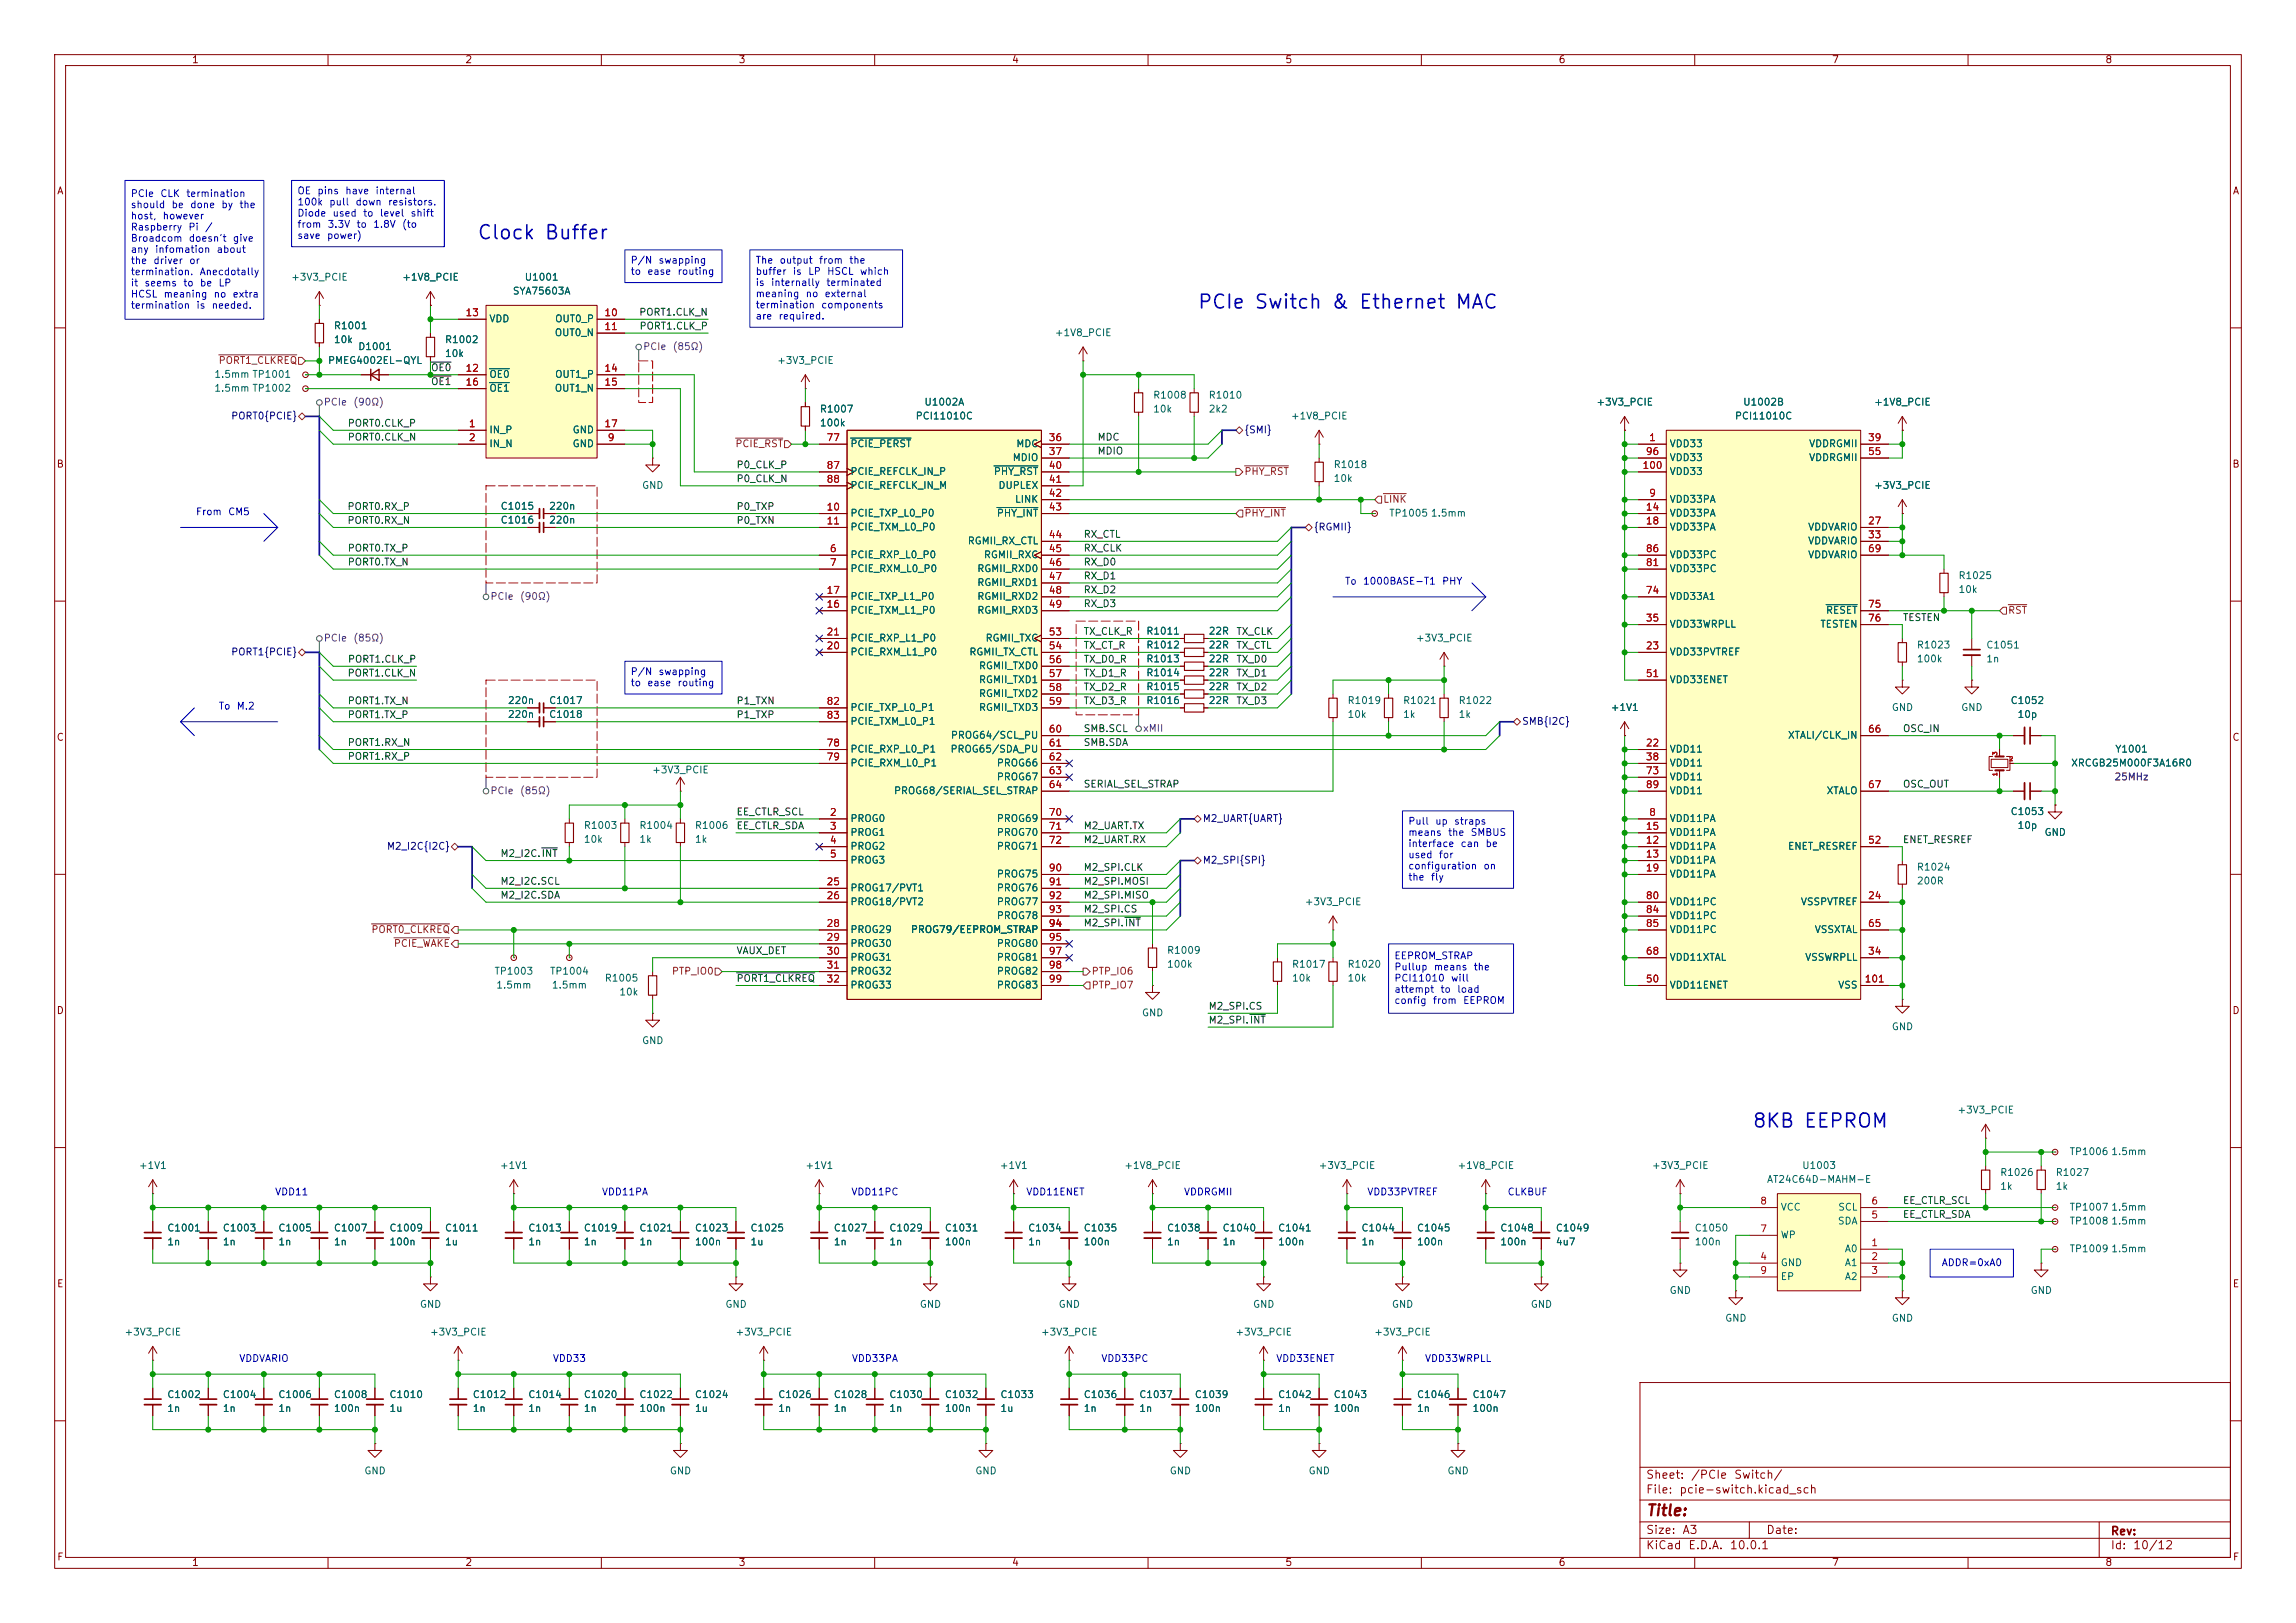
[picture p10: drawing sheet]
<svg xmlns="http://www.w3.org/2000/svg" width="420mm" height="297mm" viewBox="0 0 420 297" stroke-linecap="round" stroke-linejoin="round" font-family="sans-serif">
<defs><g id="words">
<g font-size="2.5" fill="#0000c2">
<text x="87.2" y="44.4">Clock Buffer</text>
<text x="218.9" y="57.1">PCIe Switch &amp; Ethernet MAC</text>
<text x="320.4" y="207">8KB EEPROM</text>
</g>
<text font-size="2" fill="#840000" x="301" y="277.9">Title:</text>
<g font-size="1.5" fill="#840000">
<text x="301" y="273.7">File:</text>
<text x="301" y="271">Sheet:</text>
<text x="307.1" y="273.7">pcie-switch.kicad_sch</text>
<text x="309.2" y="271">/PCIe</text>
<text x="317.1" y="271">Switch/</text>
<text x="301" y="281.1">Size:</text>
<text x="307.6" y="281.1">A3</text>
<text x="323" y="281.1">Date:</text>
<text x="386" y="281.3">Rev:</text>
<text x="301" y="283.9">KiCad</text>
<text x="308.7" y="283.9">E.D.A.</text>
<text x="316.3" y="283.9">10.0.1</text>
<text x="386" y="283.9">Id:</text>
<text x="390.1" y="283.9">10/12</text>
</g>
<g font-size="1.3" fill="#840000">
<text x="35" y="11.9">1</text>
<text x="85" y="11.9">2</text>
<text x="135" y="11.9">3</text>
<text x="185" y="11.9">4</text>
<text x="235" y="11.9">5</text>
<text x="285" y="11.9">6</text>
<text x="335" y="11.9">7</text>
<text x="385" y="11.9">8</text>
<text x="10.3" y="35.9">A</text>
<text x="408.3" y="35.9">A</text>
<text x="10.3" y="85.9">B</text>
<text x="408.2" y="85.9">B</text>
<text x="10.3" y="135.9">C</text>
<text x="408.2" y="135.9">C</text>
<text x="10.3" y="185.9">D</text>
<text x="408.2" y="185.9">D</text>
<text x="10.3" y="235.9">E</text>
<text x="408.3" y="235.9">E</text>
<text x="10.3" y="285.9">F</text>
<text x="35" y="286.9">1</text>
<text x="85" y="286.9">2</text>
<text x="135" y="286.9">3</text>
<text x="185" y="286.9">4</text>
<text x="235" y="286.9">5</text>
<text x="285" y="286.9">6</text>
<text x="335" y="286.9">7</text>
<text x="385" y="286.9">8</text>
<text x="408.3" y="285.9">F</text>
</g>
<g font-size="1.3" fill="#0000c2">
<text x="54.3" y="35.9">OE</text>
<text x="57.9" y="35.9">pins</text>
<text x="63" y="35.9">have</text>
<text x="68.6" y="35.9">internal</text>
<text x="23.8" y="36.4">PCIe</text>
<text x="23.8" y="38.4">should</text>
<text x="23.8" y="40.4">host,</text>
<text x="29.2" y="36.4">CLK</text>
<text x="29.6" y="40.4">however</text>
<text x="31.3" y="38.4">be</text>
<text x="34" y="36.4">termination</text>
<text x="34.7" y="38.4">done</text>
<text x="40.4" y="38.4">by</text>
<text x="43.7" y="38.4">the</text>
<text x="54.3" y="37.9">100k</text>
<text x="54.3" y="39.9">Diode</text>
<text x="54.3" y="42">from</text>
<text x="59.8" y="42">3.3V</text>
<text x="60.1" y="37.9">pull</text>
<text x="60.7" y="39.9">used</text>
<text x="64.9" y="37.9">down</text>
<text x="65.1" y="42">to</text>
<text x="66.3" y="39.9">to</text>
<text x="68.1" y="42">1.8V</text>
<text x="69.4" y="39.9">level</text>
<text x="70.9" y="37.9">resistors.</text>
<text x="73.4" y="42">(to</text>
<text x="75" y="39.9">shift</text>
<text x="23.8" y="42.5">Raspberry</text>
<text x="23.8" y="44.5">Broadcom</text>
<text x="23.8" y="46.6">any</text>
<text x="28.2" y="46.6">infomation</text>
<text x="34.4" y="42.5">Pi</text>
<text x="34.4" y="44.5">doesn't</text>
<text x="37.4" y="42.5">/</text>
<text x="39.5" y="46.6">about</text>
<text x="42.5" y="44.5">give</text>
<text x="54.3" y="44">save</text>
<text x="59.7" y="44">power)</text>
<text x="23.8" y="48.6">the</text>
<text x="23.8" y="50.7">termination.</text>
<text x="23.8" y="52.7">it</text>
<text x="26.3" y="52.7">seems</text>
<text x="27.9" y="48.6">driver</text>
<text x="33.4" y="52.7">to</text>
<text x="34.5" y="48.6">or</text>
<text x="36.4" y="50.7">Anecdotally</text>
<text x="36.5" y="52.7">be</text>
<text x="39.9" y="52.7">LP</text>
<text x="115.3" y="48.6">P/N</text>
<text x="115.3" y="50.6">to</text>
<text x="118.3" y="50.6">ease</text>
<text x="120.4" y="48.6">swapping</text>
<text x="123.8" y="50.6">routing</text>
<text x="138.1" y="48.6">The</text>
<text x="138.1" y="50.6">buffer</text>
<text x="138.1" y="52.6">is</text>
<text x="140.9" y="52.6">internally</text>
<text x="142.5" y="48.6">output</text>
<text x="144.9" y="50.6">is</text>
<text x="147.7" y="50.6">LP</text>
<text x="149.7" y="48.6">from</text>
<text x="151" y="52.6">terminated</text>
<text x="151.2" y="50.6">HSCL</text>
<text x="155.2" y="48.6">the</text>
<text x="157.2" y="50.6">which</text>
<text x="23.8" y="54.8">HCSL</text>
<text x="23.8" y="56.8">termination</text>
<text x="29.8" y="54.8">meaning</text>
<text x="35.8" y="56.8">is</text>
<text x="38.6" y="56.8">needed.</text>
<text x="39" y="54.8">no</text>
<text x="42.4" y="54.8">extra</text>
<text x="138.1" y="54.7">meaning</text>
<text x="138.1" y="56.7">termination</text>
<text x="138.1" y="58.8">are</text>
<text x="142.3" y="58.8">required.</text>
<text x="147.3" y="54.7">no</text>
<text x="150.1" y="56.7">components</text>
<text x="150.7" y="54.7">external</text>
<text x="35.7" y="94.6">From</text>
<text x="41.6" y="94.6">CM5</text>
<text x="245.9" y="107.3">To</text>
<text x="249.2" y="107.3">1000BASE-T1</text>
<text x="263.7" y="107.3">PHY</text>
<text x="115.3" y="123.8">P/N</text>
<text x="115.3" y="125.9">to</text>
<text x="118.3" y="125.9">ease</text>
<text x="120.4" y="123.8">swapping</text>
<text x="123.8" y="125.9">routing</text>
<text x="39.9" y="130.2">To</text>
<text x="43.2" y="130.2">M.2</text>
<text x="257.5" y="151.2">Pull</text>
<text x="257.5" y="153.3">means</text>
<text x="257.5" y="155.3">interface</text>
<text x="262.4" y="151.2">up</text>
<text x="264.8" y="153.3">the</text>
<text x="265.9" y="151.2">straps</text>
<text x="267.1" y="155.3">can</text>
<text x="268.9" y="153.3">SMBUS</text>
<text x="271.6" y="155.3">be</text>
<text x="257.5" y="157.4">used</text>
<text x="257.5" y="159.4">configuration</text>
<text x="257.5" y="161.4">the</text>
<text x="261.6" y="161.4">fly</text>
<text x="263.1" y="157.4">for</text>
<text x="271.2" y="159.4">on</text>
<text x="255" y="175.8">EEPROM_STRAP</text>
<text x="255" y="177.9">Pullup</text>
<text x="255" y="179.9">PCI11010</text>
<text x="262.2" y="177.9">means</text>
<text x="265.3" y="179.9">will</text>
<text x="269.4" y="177.9">the</text>
<text x="255" y="182">attempt</text>
<text x="255" y="184">config</text>
<text x="262" y="184">from</text>
<text x="263.4" y="182">to</text>
<text x="266.4" y="182">load</text>
<text x="267.5" y="184">EEPROM</text>
<text x="50.2" y="219.1">VDD11</text>
<text x="110" y="219.1">VDD11PA</text>
<text x="155.6" y="219.1">VDD11PC</text>
<text x="187.6" y="219.1">VDD11ENET</text>
<text x="216.5" y="219.1">VDDRGMII</text>
<text x="250" y="219.1">VDD33PVTREF</text>
<text x="275.7" y="219.1">CLKBUF</text>
<text x="355.1" y="232">ADDR=0xA0</text>
<text x="43.7" y="249.5">VDDVARIO</text>
<text x="101" y="249.5">VDD33</text>
<text x="155.7" y="249.5">VDD33PA</text>
<text x="201.3" y="249.5">VDD33PC</text>
<text x="233.3" y="249.5">VDD33ENET</text>
<text x="260.6" y="249.5">VDD33WRPLL</text>
</g>
<g font-size="1.3" fill="#006464">
<text x="53.1" y="51.7">+3V3_PCIE</text>
<text x="73.5" y="51.7">+1V8_PCIE</text>
<text x="95.9" y="51.7">U1001</text>
<text x="89.4" y="59.3">VDD</text>
<text x="93.7" y="54.2">SYA75603A</text>
<text x="101.4" y="59.3">OUT0_P</text>
<text x="61" y="63.1">10k</text>
<text x="61" y="60.6">R1001</text>
<text x="65.4" y="64.4">D1001</text>
<text x="81.3" y="65.6">10k</text>
<text x="81.3" y="63.1">R1002</text>
<text x="101.4" y="61.8">OUT0_N</text>
<text x="192.8" y="61.8">+1V8_PCIE</text>
<text x="39.1" y="69.4">1.5mm TP1001</text>
<text x="39.1" y="72">1.5mm TP1002</text>
<text x="59.9" y="66.9">PMEG4002EL-QYL</text>
<text x="89.4" y="69.4">OE0</text>
<text x="89.4" y="72">OE1</text>
<text x="101.4" y="72">OUT1_N</text>
<text x="101.4" y="69.4">OUT1_P</text>
<text x="142" y="66.9">+3V3_PCIE</text>
<text x="149.9" y="75.8">R1007</text>
<text x="167.4" y="77.1">PCI11010C</text>
<text x="169" y="74.5">U1002A</text>
<text x="210.8" y="75.8">10k</text>
<text x="210.8" y="73.3">R1008</text>
<text x="221" y="75.8">2k2</text>
<text x="221" y="73.3">R1010</text>
<text x="236" y="77.1">+1V8_PCIE</text>
<text x="291.9" y="74.5">+3V3_PCIE</text>
<text x="317.2" y="77.1">PCI11010C</text>
<text x="318.8" y="74.5">U1002B</text>
<text x="342.7" y="74.5">+1V8_PCIE</text>
<text x="89.4" y="79.6">IN_P</text>
<text x="89.4" y="82.1">IN_N</text>
<text x="104.6" y="82.1">GND</text>
<text x="104.6" y="79.6">GND</text>
<text x="149.9" y="78.3">100k</text>
<text x="155.4" y="82.1">PCIE_PERST</text>
<text x="185.8" y="82.1">MDC</text>
<text x="305.3" y="82.1">VDD33</text>
<text x="330.8" y="82.1">VDDRGMII</text>
<text x="117.3" y="89.8">GND</text>
<text x="155.4" y="87.2">PCIE_REFCLK_IN_P</text>
<text x="155.4" y="89.8">PCIE_REFCLK_IN_M</text>
<text x="181.7" y="87.2">PHY_RST</text>
<text x="182.5" y="89.8">DUPLEX</text>
<text x="185.1" y="84.7">MDIO</text>
<text x="243.8" y="88.5">10k</text>
<text x="243.8" y="86">R1018</text>
<text x="305.3" y="84.7">VDD33</text>
<text x="305.3" y="87.2">VDD33</text>
<text x="330.8" y="84.7">VDDRGMII</text>
<text x="342.7" y="89.8">+3V3_PCIE</text>
<text x="91.5" y="93.6">C1015</text>
<text x="100.3" y="93.6">220n</text>
<text x="155.4" y="94.8">PCIE_TXP_L0_P0</text>
<text x="182.2" y="94.8">PHY_INT</text>
<text x="185.6" y="92.3">LINK</text>
<text x="254" y="94.8">TP1005</text>
<text x="261.6" y="94.8">1.5mm</text>
<text x="305.3" y="92.3">VDD33PA</text>
<text x="305.3" y="94.8">VDD33PA</text>
<text x="91.5" y="96.1">C1016</text>
<text x="100.3" y="96.1">220n</text>
<text x="155.4" y="97.4">PCIE_TXM_L0_P0</text>
<text x="176.9" y="99.9">RGMII_RX_CTL</text>
<text x="305.3" y="97.4">VDD33PA</text>
<text x="330.6" y="97.4">VDDVARIO</text>
<text x="330.6" y="99.9">VDDVARIO</text>
<text x="155.4" y="102.5">PCIE_RXP_L0_P0</text>
<text x="155.4" y="105">PCIE_RXM_L0_P0</text>
<text x="178.7" y="105">RGMII_RXD0</text>
<text x="178.7" y="107.5">RGMII_RXD1</text>
<text x="179.9" y="102.5">RGMII_RXC</text>
<text x="305.3" y="105">VDD33PC</text>
<text x="305.3" y="102.5">VDD33PC</text>
<text x="330.6" y="102.5">VDDVARIO</text>
<text x="358.1" y="106.3">R1025</text>
<text x="155.4" y="112.6">PCIE_TXM_L1_P0</text>
<text x="155.4" y="110.1">PCIE_TXP_L1_P0</text>
<text x="178.7" y="110.1">RGMII_RXD2</text>
<text x="178.7" y="112.6">RGMII_RXD3</text>
<text x="305.3" y="110.1">VDD33A1</text>
<text x="333.9" y="112.6">RESET</text>
<text x="358.1" y="108.8">10k</text>
<text x="155.4" y="117.7">PCIE_RXP_L1_P0</text>
<text x="180.2" y="117.7">RGMII_TXC</text>
<text x="209.6" y="119">R1012</text>
<text x="209.6" y="116.4">R1011</text>
<text x="221" y="119">22R</text>
<text x="221" y="116.4">22R</text>
<text x="258.9" y="117.7">+3V3_PCIE</text>
<text x="305.3" y="115.2">VDD33WRPLL</text>
<text x="332.9" y="115.2">TESTEN</text>
<text x="350.5" y="119">R1023</text>
<text x="363.2" y="119">C1051</text>
<text x="155.4" y="120.2">PCIE_RXM_L1_P0</text>
<text x="177.2" y="120.2">RGMII_TX_CTL</text>
<text x="179" y="122.8">RGMII_TXD0</text>
<text x="179" y="125.3">RGMII_TXD1</text>
<text x="209.6" y="121.5">R1013</text>
<text x="209.6" y="124.1">R1014</text>
<text x="221" y="121.5">22R</text>
<text x="221" y="124.1">22R</text>
<text x="305.3" y="120.2">VDD33PVTREF</text>
<text x="305.3" y="125.3">VDD33ENET</text>
<text x="350.5" y="121.5">100k</text>
<text x="363.2" y="121.5">1n</text>
<text x="92.8" y="131.7">220n</text>
<text x="92.8" y="129.1">220n</text>
<text x="100.3" y="131.7">C1018</text>
<text x="100.3" y="129.1">C1017</text>
<text x="155.4" y="130.4">PCIE_TXP_L0_P1</text>
<text x="179" y="127.9">RGMII_TXD2</text>
<text x="179" y="130.4">RGMII_TXD3</text>
<text x="209.6" y="126.6">R1015</text>
<text x="209.6" y="129.1">R1016</text>
<text x="221" y="126.6">22R</text>
<text x="221" y="129.1">22R</text>
<text x="246.4" y="131.7">10k</text>
<text x="246.4" y="129.1">R1019</text>
<text x="256.5" y="129.1">R1021</text>
<text x="256.5" y="131.7">1k</text>
<text x="266.7" y="129.1">R1022</text>
<text x="266.7" y="131.7">1k</text>
<text x="294.5" y="130.4">+1V1</text>
<text x="345.9" y="130.4">GND</text>
<text x="358.6" y="130.4">GND</text>
<text x="367.7" y="129.1">C1052</text>
<text x="368.9" y="131.7">10p</text>
<text x="155.4" y="132.9">PCIE_TXM_L0_P1</text>
<text x="173.8" y="135.5">PROG64/SCL_PU</text>
<text x="326.9" y="135.5">XTALI/CLK_IN</text>
<text x="119.2" y="141.8">+3V3_PCIE</text>
<text x="155.4" y="138">PCIE_RXP_L0_P1</text>
<text x="155.4" y="140.6">PCIE_RXM_L0_P1</text>
<text x="173.8" y="138">PROG65/SDA_PU</text>
<text x="182.2" y="140.6">PROG66</text>
<text x="182.2" y="143.1">PROG67</text>
<text x="305.3" y="138">VDD11</text>
<text x="305.3" y="140.6">VDD11</text>
<text x="305.3" y="143.1">VDD11</text>
<text x="378.8" y="140.6">XRCGB25M000F3A16R0</text>
<text x="386.8" y="138">Y1001</text>
<text x="163.4" y="145.6">PROG68/SERIAL_SEL_STRAP</text>
<text x="305.3" y="145.6">VDD11</text>
<text x="334" y="145.6">XTALO</text>
<text x="367.7" y="149.5">C1053</text>
<text x="106.7" y="154.5">10k</text>
<text x="106.7" y="152">R1003</text>
<text x="116.8" y="152">R1004</text>
<text x="116.8" y="154.5">1k</text>
<text x="127" y="152">R1006</text>
<text x="127" y="154.5">1k</text>
<text x="155.4" y="150.7">PROG0</text>
<text x="155.4" y="153.3">PROG1</text>
<text x="155.4" y="155.8">PROG2</text>
<text x="182.2" y="150.7">PROG69</text>
<text x="182.2" y="153.3">PROG70</text>
<text x="182.2" y="155.8">PROG71</text>
<text x="305.3" y="150.7">VDD11PA</text>
<text x="305.3" y="155.8">VDD11PA</text>
<text x="305.3" y="153.3">VDD11PA</text>
<text x="326.9" y="155.8">ENET_RESREF</text>
<text x="368.9" y="152">10p</text>
<text x="373.9" y="153.3">GND</text>
<text x="155.4" y="158.3">PROG3</text>
<text x="182.2" y="160.9">PROG75</text>
<text x="305.3" y="158.3">VDD11PA</text>
<text x="305.3" y="160.9">VDD11PA</text>
<text x="350.5" y="159.6">R1024</text>
<text x="155.4" y="163.4">PROG17/PVT1</text>
<text x="155.4" y="166">PROG18/PVT2</text>
<text x="182.2" y="163.4">PROG76</text>
<text x="182.2" y="166">PROG77</text>
<text x="238.6" y="166">+3V3_PCIE</text>
<text x="305.3" y="166">VDD11PC</text>
<text x="329.3" y="166">VSSPVTREF</text>
<text x="350.5" y="162.2">200R</text>
<text x="155.4" y="171">PROG29</text>
<text x="155.4" y="173.6">PROG30</text>
<text x="166.5" y="171">PROG79/EEPROM_STRAP</text>
<text x="182.2" y="168.5">PROG78</text>
<text x="182.2" y="173.6">PROG80</text>
<text x="305.3" y="168.5">VDD11PC</text>
<text x="305.3" y="171">VDD11PC</text>
<text x="331.8" y="171">VSSXTAL</text>
<text x="90.3" y="178.7">TP1003</text>
<text x="100.5" y="178.7">TP1004</text>
<text x="110.5" y="179.9">R1005</text>
<text x="155.4" y="176.1">PROG31</text>
<text x="155.4" y="178.7">PROG32</text>
<text x="182.2" y="176.1">PROG81</text>
<text x="182.2" y="178.7">PROG82</text>
<text x="213.4" y="174.9">R1009</text>
<text x="213.4" y="177.4">100k</text>
<text x="236.2" y="179.9">10k</text>
<text x="236.2" y="177.4">R1017</text>
<text x="246.4" y="179.9">10k</text>
<text x="246.4" y="177.4">R1020</text>
<text x="305.3" y="176.1">VDD11XTAL</text>
<text x="330.1" y="176.1">VSSWRPLL</text>
<text x="90.7" y="181.2">1.5mm</text>
<text x="100.8" y="181.2">1.5mm</text>
<text x="113.2" y="182.5">10k</text>
<text x="155.4" y="181.2">PROG33</text>
<text x="182.2" y="181.2">PROG83</text>
<text x="305.3" y="181.2">VDD11ENET</text>
<text x="336.1" y="181.2">VSS</text>
<text x="117.3" y="191.4">GND</text>
<text x="208.8" y="186.3">GND</text>
<text x="345.9" y="188.8">GND</text>
<text x="357.9" y="204.1">+3V3_PCIE</text>
<text x="25.3" y="214.2">+1V1</text>
<text x="91.3" y="214.2">+1V1</text>
<text x="147.2" y="214.2">+1V1</text>
<text x="182.8" y="214.2">+1V1</text>
<text x="205.5" y="214.2">+1V8_PCIE</text>
<text x="241.1" y="214.2">+3V3_PCIE</text>
<text x="266.5" y="214.2">+1V8_PCIE</text>
<text x="302.1" y="214.2">+3V3_PCIE</text>
<text x="329.6" y="214.2">U1003</text>
<text x="365.8" y="215.5">R1026</text>
<text x="375.9" y="215.5">R1027</text>
<text x="378.5" y="211.7">TP1006</text>
<text x="386.1" y="211.7">1.5mm</text>
<text x="323.1" y="216.8">AT24C64D-MAHM-E</text>
<text x="325.6" y="221.8">VCC</text>
<text x="336.1" y="221.8">SCL</text>
<text x="365.8" y="218">1k</text>
<text x="375.9" y="218">1k</text>
<text x="378.5" y="221.8">TP1007</text>
<text x="386.1" y="221.8">1.5mm</text>
<text x="30.5" y="225.7">C1001</text>
<text x="40.6" y="225.7">C1003</text>
<text x="50.8" y="225.7">C1005</text>
<text x="61" y="225.7">C1007</text>
<text x="71.1" y="225.7">C1009</text>
<text x="81.3" y="225.7">C1011</text>
<text x="96.5" y="225.7">C1013</text>
<text x="106.7" y="225.7">C1019</text>
<text x="116.8" y="225.7">C1021</text>
<text x="127" y="225.7">C1023</text>
<text x="137.2" y="225.7">C1025</text>
<text x="152.4" y="225.7">C1027</text>
<text x="162.6" y="225.7">C1029</text>
<text x="172.7" y="225.7">C1031</text>
<text x="188" y="225.7">C1034</text>
<text x="198.1" y="225.7">C1035</text>
<text x="213.4" y="225.7">C1038</text>
<text x="223.5" y="225.7">C1040</text>
<text x="233.7" y="225.7">C1041</text>
<text x="248.9" y="225.7">C1044</text>
<text x="259.1" y="225.7">C1045</text>
<text x="274.3" y="225.7">C1048</text>
<text x="284.5" y="225.7">C1049</text>
<text x="309.9" y="225.7">C1050</text>
<text x="325.6" y="226.9">WP</text>
<text x="336.1" y="224.4">SDA</text>
<text x="378.5" y="224.4">TP1008</text>
<text x="386.1" y="224.4">1.5mm</text>
<text x="30.5" y="228.2">1n</text>
<text x="40.6" y="228.2">1n</text>
<text x="50.8" y="228.2">1n</text>
<text x="61" y="228.2">1n</text>
<text x="71.1" y="228.2">100n</text>
<text x="81.3" y="228.2">1u</text>
<text x="96.5" y="228.2">1n</text>
<text x="106.7" y="228.2">1n</text>
<text x="116.8" y="228.2">1n</text>
<text x="127" y="228.2">100n</text>
<text x="137.2" y="228.2">1u</text>
<text x="152.4" y="228.2">1n</text>
<text x="162.6" y="228.2">1n</text>
<text x="172.7" y="228.2">100n</text>
<text x="188" y="228.2">1n</text>
<text x="198.1" y="228.2">100n</text>
<text x="213.4" y="228.2">1n</text>
<text x="223.5" y="228.2">1n</text>
<text x="233.7" y="228.2">100n</text>
<text x="248.9" y="228.2">1n</text>
<text x="259.1" y="228.2">100n</text>
<text x="274.3" y="228.2">100n</text>
<text x="284.5" y="228.2">4u7</text>
<text x="309.9" y="228.2">100n</text>
<text x="325.6" y="232">GND</text>
<text x="337.4" y="229.5">A0</text>
<text x="337.4" y="232">A1</text>
<text x="378.5" y="229.5">TP1009</text>
<text x="386.1" y="229.5">1.5mm</text>
<text x="76.7" y="239.6">GND</text>
<text x="132.6" y="239.6">GND</text>
<text x="168.1" y="239.6">GND</text>
<text x="193.5" y="239.6">GND</text>
<text x="229.1" y="239.6">GND</text>
<text x="254.5" y="239.6">GND</text>
<text x="279.9" y="239.6">GND</text>
<text x="305.3" y="237.1">GND</text>
<text x="325.6" y="234.5">EP</text>
<text x="337.4" y="234.5">A2</text>
<text x="371.3" y="237.1">GND</text>
<text x="22.7" y="244.7">+3V3_PCIE</text>
<text x="78.5" y="244.7">+3V3_PCIE</text>
<text x="134.4" y="244.7">+3V3_PCIE</text>
<text x="190.3" y="244.7">+3V3_PCIE</text>
<text x="225.9" y="244.7">+3V3_PCIE</text>
<text x="251.3" y="244.7">+3V3_PCIE</text>
<text x="315.5" y="242.2">GND</text>
<text x="345.9" y="242.2">GND</text>
<text x="30.5" y="256.1">C1002</text>
<text x="40.6" y="256.1">C1004</text>
<text x="50.8" y="256.1">C1006</text>
<text x="61" y="256.1">C1008</text>
<text x="71.1" y="256.1">C1010</text>
<text x="86.4" y="256.1">C1012</text>
<text x="96.5" y="256.1">C1014</text>
<text x="106.7" y="256.1">C1020</text>
<text x="116.8" y="256.1">C1022</text>
<text x="127" y="256.1">C1024</text>
<text x="142.2" y="256.1">C1026</text>
<text x="152.4" y="256.1">C1028</text>
<text x="162.6" y="256.1">C1030</text>
<text x="172.7" y="256.1">C1032</text>
<text x="182.9" y="256.1">C1033</text>
<text x="198.1" y="256.1">C1036</text>
<text x="208.3" y="256.1">C1037</text>
<text x="218.4" y="256.1">C1039</text>
<text x="233.7" y="256.1">C1042</text>
<text x="243.8" y="256.1">C1043</text>
<text x="259.1" y="256.1">C1046</text>
<text x="269.2" y="256.1">C1047</text>
<text x="30.5" y="258.7">1n</text>
<text x="40.6" y="258.7">1n</text>
<text x="50.8" y="258.7">1n</text>
<text x="61" y="258.7">100n</text>
<text x="71.1" y="258.7">1u</text>
<text x="86.4" y="258.7">1n</text>
<text x="96.5" y="258.7">1n</text>
<text x="106.7" y="258.7">1n</text>
<text x="116.8" y="258.7">100n</text>
<text x="127" y="258.7">1u</text>
<text x="142.2" y="258.7">1n</text>
<text x="152.4" y="258.7">1n</text>
<text x="162.6" y="258.7">1n</text>
<text x="172.7" y="258.7">100n</text>
<text x="182.9" y="258.7">1u</text>
<text x="198.1" y="258.7">1n</text>
<text x="208.3" y="258.7">1n</text>
<text x="218.4" y="258.7">100n</text>
<text x="233.7" y="258.7">1n</text>
<text x="243.8" y="258.7">100n</text>
<text x="259.1" y="258.7">1n</text>
<text x="269.2" y="258.7">100n</text>
<text x="66.5" y="270.1">GND</text>
<text x="122.4" y="270.1">GND</text>
<text x="178.3" y="270.1">GND</text>
<text x="213.9" y="270.1">GND</text>
<text x="239.3" y="270.1">GND</text>
<text x="264.7" y="270.1">GND</text>
</g>
<g font-size="1.3" fill="#a90000">
<text x="85" y="58.2">13</text>
<text x="110.4" y="58.2">10</text>
<text x="110.4" y="60.7">11</text>
<text x="85" y="68.3">12</text>
<text x="85" y="70.9">16</text>
<text x="110.4" y="68.3">14</text>
<text x="110.4" y="70.9">15</text>
<text x="85.7" y="78.5">1</text>
<text x="85.7" y="81">2</text>
<text x="110.4" y="78.5">17</text>
<text x="111.1" y="81">9</text>
<text x="151.1" y="81">77</text>
<text x="191.7" y="81">36</text>
<text x="191.7" y="83.6">37</text>
<text x="300.9" y="83.6">96</text>
<text x="301.6" y="81">1</text>
<text x="341.6" y="81">39</text>
<text x="341.6" y="83.6">55</text>
<text x="151.1" y="86.1">87</text>
<text x="151.1" y="88.6">88</text>
<text x="191.7" y="86.1">40</text>
<text x="191.7" y="88.6">41</text>
<text x="300.3" y="86.1">100</text>
<text x="151.1" y="93.7">10</text>
<text x="191.7" y="91.2">42</text>
<text x="191.7" y="93.7">43</text>
<text x="300.9" y="93.7">14</text>
<text x="301.6" y="91.2">9</text>
<text x="151.1" y="96.3">11</text>
<text x="151.7" y="101.3">6</text>
<text x="191.7" y="98.8">44</text>
<text x="191.7" y="101.3">45</text>
<text x="300.9" y="96.3">18</text>
<text x="300.9" y="101.3">86</text>
<text x="341.6" y="96.3">27</text>
<text x="341.6" y="98.8">33</text>
<text x="341.6" y="101.3">69</text>
<text x="151.7" y="103.9">7</text>
<text x="191.7" y="103.9">46</text>
<text x="191.7" y="106.4">47</text>
<text x="300.9" y="103.9">81</text>
<text x="151.1" y="111.5">16</text>
<text x="151.1" y="109">17</text>
<text x="191.7" y="109">48</text>
<text x="191.7" y="111.5">49</text>
<text x="300.9" y="109">74</text>
<text x="341.6" y="111.5">75</text>
<text x="151.1" y="119.1">20</text>
<text x="151.1" y="116.6">21</text>
<text x="191.7" y="116.6">53</text>
<text x="191.7" y="119.1">54</text>
<text x="300.9" y="119.1">23</text>
<text x="300.9" y="114">35</text>
<text x="341.6" y="114">76</text>
<text x="191.7" y="121.7">56</text>
<text x="191.7" y="124.2">57</text>
<text x="300.9" y="124.2">51</text>
<text x="151.1" y="129.3">82</text>
<text x="151.1" y="131.8">83</text>
<text x="191.7" y="126.7">58</text>
<text x="191.7" y="129.3">59</text>
<text x="151.1" y="136.9">78</text>
<text x="191.7" y="134.4">60</text>
<text x="191.7" y="136.9">61</text>
<text x="300.9" y="136.9">22</text>
<text x="341.6" y="134.4">66</text>
<text x="151.1" y="139.4">79</text>
<text x="191.7" y="139.4">62</text>
<text x="191.7" y="142">63</text>
<text x="300.9" y="139.4">38</text>
<text x="300.9" y="142">73</text>
<text x="151.7" y="149.6">2</text>
<text x="191.7" y="144.5">64</text>
<text x="191.7" y="149.6">70</text>
<text x="300.9" y="144.5">89</text>
<text x="301.6" y="149.6">8</text>
<text x="341.6" y="144.5">67</text>
<text x="151.7" y="152.1">3</text>
<text x="151.7" y="154.7">4</text>
<text x="191.7" y="152.1">71</text>
<text x="191.7" y="154.7">72</text>
<text x="300.9" y="154.7">12</text>
<text x="300.9" y="152.1">15</text>
<text x="341.6" y="154.7">52</text>
<text x="151.7" y="157.2">5</text>
<text x="191.7" y="159.8">90</text>
<text x="300.9" y="157.2">13</text>
<text x="300.9" y="159.8">19</text>
<text x="151.1" y="162.3">25</text>
<text x="151.1" y="164.8">26</text>
<text x="191.7" y="162.3">91</text>
<text x="191.7" y="164.8">92</text>
<text x="191.7" y="167.4">93</text>
<text x="300.9" y="164.8">80</text>
<text x="300.9" y="167.4">84</text>
<text x="341.6" y="164.8">24</text>
<text x="151.1" y="169.9">28</text>
<text x="151.1" y="172.5">29</text>
<text x="191.7" y="169.9">94</text>
<text x="191.7" y="172.5">95</text>
<text x="300.9" y="169.9">85</text>
<text x="341.6" y="169.9">65</text>
<text x="151.1" y="175">30</text>
<text x="151.1" y="177.5">31</text>
<text x="191.7" y="175">97</text>
<text x="191.7" y="177.5">98</text>
<text x="300.9" y="175">68</text>
<text x="341.6" y="175">34</text>
<text x="151.1" y="180.1">32</text>
<text x="191.7" y="180.1">99</text>
<text x="300.9" y="180.1">50</text>
<text x="341" y="180.1">101</text>
<text x="321.9" y="220.7">8</text>
<text x="342.2" y="220.7">6</text>
<text x="321.9" y="225.8">7</text>
<text x="342.2" y="223.3">5</text>
<text x="321.9" y="230.9">4</text>
<text x="321.9" y="233.4">9</text>
<text x="342.2" y="228.3">1</text>
<text x="342.2" y="230.9">2</text>
<text x="342.2" y="233.4">3</text>
</g>
<g font-size="1.3" fill="#0f0f0f">
<text x="116.8" y="58.1">PORT1.CLK_N</text>
<text x="116.9" y="60.6">PORT1.CLK_P</text>
<text x="78.7" y="68.2">OE0</text>
<text x="78.7" y="70.8">OE1</text>
<text x="63.5" y="80.9">PORT0.CLK_N</text>
<text x="63.5" y="78.4">PORT0.CLK_P</text>
<text x="200.7" y="80.9">MDC</text>
<text x="200.7" y="83.5">MDIO</text>
<text x="134.6" y="86">P0_CLK_P</text>
<text x="134.6" y="88.6">P0_CLK_N</text>
<text x="63.5" y="93.6">PORT0.RX_P</text>
<text x="134.6" y="93.6">P0_TXP</text>
<text x="63.5" y="96.2">PORT0.RX_N</text>
<text x="63.5" y="101.3">PORT0.TX_P</text>
<text x="134.6" y="96.2">P0_TXN</text>
<text x="198.1" y="101.3">RX_CLK</text>
<text x="198.1" y="98.7">RX_CTL</text>
<text x="63.5" y="103.8">PORT0.TX_N</text>
<text x="198.1" y="103.8">RX_D0</text>
<text x="198.1" y="106.3">RX_D1</text>
<text x="198.1" y="108.9">RX_D2</text>
<text x="198.1" y="111.4">RX_D3</text>
<text x="348" y="114">TESTEN</text>
<text x="198.1" y="116.5">TX_CLK_R</text>
<text x="198.1" y="119">TX_CT_R</text>
<text x="226.1" y="116.5">TX_CLK</text>
<text x="226.1" y="119">TX_CTL</text>
<text x="63.5" y="124.1">PORT1.CLK_N</text>
<text x="63.5" y="121.6">PORT1.CLK_P</text>
<text x="198.1" y="121.6">TX_D0_R</text>
<text x="198.1" y="124.1">TX_D1_R</text>
<text x="226.1" y="124.1">TX_D1</text>
<text x="226.1" y="121.6">TX_D0</text>
<text x="63.5" y="129.2">PORT1.TX_N</text>
<text x="63.5" y="131.7">PORT1.TX_P</text>
<text x="134.6" y="129.2">P1_TXN</text>
<text x="134.6" y="131.7">P1_TXP</text>
<text x="198.1" y="126.7">TX_D2_R</text>
<text x="198.1" y="129.2">TX_D3_R</text>
<text x="226.1" y="129.2">TX_D3</text>
<text x="226.1" y="126.7">TX_D2</text>
<text x="63.5" y="136.8">PORT1.RX_N</text>
<text x="198.1" y="134.3">SMB.SCL</text>
<text x="198.1" y="136.8">SMB.SDA</text>
<text x="348" y="134.3">OSC_IN</text>
<text x="63.5" y="139.4">PORT1.RX_P</text>
<text x="134.6" y="149.5">EE_CTLR_SCL</text>
<text x="198.1" y="144.4">SERIAL_SEL_STRAP</text>
<text x="348" y="144.4">OSC_OUT</text>
<text x="134.6" y="152.1">EE_CTLR_SDA</text>
<text x="198.1" y="154.6">M2_UART.RX</text>
<text x="198.1" y="152.1">M2_UART.TX</text>
<text x="348" y="154.6">ENET_RESREF</text>
<text x="91.4" y="157.1">M2_I2C.INT</text>
<text x="198.1" y="159.7">M2_SPI.CLK</text>
<text x="91.4" y="164.8">M2_I2C.SDA</text>
<text x="91.4" y="162.2">M2_I2C.SCL</text>
<text x="198.1" y="162.2">M2_SPI.MOSI</text>
<text x="198.1" y="164.8">M2_SPI.MISO</text>
<text x="198.1" y="167.3">M2_SPI.CS</text>
<text x="198.1" y="169.8">M2_SPI.INT</text>
<text x="134.6" y="174.9">VAUX_DET</text>
<text x="134.6" y="180">PORT1_CLKREQ</text>
<text x="221" y="185.1">M2_SPI.CS</text>
<text x="221" y="187.6">M2_SPI.INT</text>
<text x="348" y="220.6">EE_CTLR_SCL</text>
<text x="348" y="223.2">EE_CTLR_SDA</text>
</g>
<g font-size="1.3" fill="#840084">
<text x="117.5" y="64.4">PCIe</text>
<text x="122.9" y="64.4">(85Ω)</text>
<text x="59.1" y="74.5">PCIe</text>
<text x="64.5" y="74.5">(90Ω)</text>
<text x="89.6" y="110.1">PCIe</text>
<text x="95" y="110.1">(90Ω)</text>
<text x="59.1" y="117.7">PCIe</text>
<text x="64.5" y="117.7">(85Ω)</text>
<text x="209" y="134.2">xMII</text>
<text x="386.7" y="143.1">25MHz</text>
<text x="89.6" y="145.6">PCIe</text>
<text x="95" y="145.6">(85Ω)</text>
</g>
<g font-size="1.3" fill="#725600">
<text x="39.9" y="66.9">PORT1_CLKREQ</text>
<text x="134.4" y="82.1">PCIE_RST</text>
<text x="227.5" y="87.2">PHY_RST</text>
<text x="227.5" y="94.8">PHY_INT</text>
<text x="252.9" y="92.3">LINK</text>
<text x="367.2" y="112.6">RST</text>
<text x="67.8" y="171">PORT0_CLKREQ</text>
<text x="71.9" y="173.6">PCIE_WAKE</text>
<text x="122.8" y="178.7">PTP_IO0</text>
<text x="199.6" y="178.7">PTP_IO6</text>
<text x="199.6" y="181.2">PTP_IO7</text>
</g>
<g font-size="1.3" fill="#000084">
<text x="42.2" y="77.1">PORT0{PCIE}</text>
<text x="227.5" y="79.6">{SMI}</text>
<text x="240.2" y="97.4">{RGMII}</text>
<text x="42.2" y="120.2">PORT1{PCIE}</text>
<text x="278.3" y="132.9">SMB{I2C}</text>
<text x="70.7" y="155.8">M2_I2C{I2C}</text>
<text x="219.9" y="150.7">M2_UART{UART}</text>
<text x="219.9" y="158.3">M2_SPI{SPI}</text>
</g>
<g font-size=".8" fill="#a90000">
<text x="365.5" y="142.1" transform="rotate(-90 365.5 142.1)">1</text>
<text x="365.5" y="138.3" transform="rotate(-90 365.5 138.3)">3</text>
<text x="367.5" y="139.4">2</text>
</g>
</g></defs>
<g fill="none" stroke="#840000" stroke-width=".18">
<path d="M10 10h400v277h-400zM12 12h396v273h-396zM60 10v2M110 10v2M160 10v2M210 10v2M260 10v2M310 10v2M360 10v2M58.4 58.4v.8M78.7 55.9h.1M78.7 53.3l-.7 1.3"/>
<path d="M78.7 53.3l.8 1.3M78.7 53.3v2.6M10 60h2M58.4 62.7v.8M66 68.6h5.1M241.3 78.7l-.8 1.3M241.3 78.7l.8 1.3M241.3 78.7v2.6M408 60h2M96.5 96.5h2.2M99.4 96.5h2.2M241.3 81.3h.1"/>
<path d="M241.3 83.8v.8M241.3 88.1v.8M251.5 94h.1M10 110h2M264.2 119.4l-.8 1.3M264.2 119.4l.7 1.3M264.2 119.4v2.5M408 110h2M215.9 127h.8M220.2 127h.8M243.8 127v.8M243.8 131.3v.8"/>
<path d="M254 127v.8M254 131.3v.8M264.2 121.9h.1M264.2 127v.8M264.2 131.3v.8M10 160h2M375.9 147.3v1.3h-1.3l1.3 1.3 1.3-1.3h-1.3M375.9 147.3h.1M408 160h2M243.8 170.2h.1M243.8 167.6l-.7 1.3M243.8 167.6l.8 1.3"/>
<path d="M243.8 167.6v2.6M10 210h2M94 218.4h.1M94 215.9v2.5M94 215.9l-.8 1.3M94 215.9l.7 1.3M246.4 218.4h.1M246.4 215.9l-.8 1.3M246.4 215.9l.7 1.3M246.4 215.9v2.5M375.9 210.8h.1M408 210h2"/>
<path d="M27.9 223.5v2.1M27.9 226.6v2M38.1 223.5v2.1M38.1 226.6v2M48.3 223.5v2.1M48.3 226.6v2M58.4 223.5v2.1M58.4 226.6v2M68.6 223.5v2.1M68.6 226.6v2M78.7 233.7v1.2h1.3l-1.3 1.3-1.2-1.3h1.2M78.7 233.7h.1"/>
<path d="M78.7 223.5v2.1M78.7 226.6v2M94 223.5v2.1M94 226.6v2M114.3 223.5v2.1M114.3 226.6v2M185.4 223.5v2.1M185.4 226.6v2M210.8 223.5v2.1M210.8 226.6v2M221 223.5v2.1M221 226.6v2"/>
<path d="M231.1 233.7v1.2h1.3l-1.3 1.3-1.2-1.3h1.2M231.1 233.7h.1M231.1 223.5v2.1M231.1 226.6v2M256.5 223.5v2.1M256.5 226.6v2M281.9 233.7v1.2h1.3l-1.3 1.3-1.2-1.3h1.2M281.9 233.7h.1M317.5 236.2v1.3h-1.3l1.3 1.3 1.3-1.3h-1.3M317.5 236.2h.1M348 236.2v1.3h-1.3l1.3 1.3 1.2-1.3h-1.2M348 236.2h.1"/>
<path d="M375.9 228.6h.1M27.9 248.9h.1M27.9 246.4v2.5M27.9 254v2M27.9 257v2.1M27.9 246.4l-.7 1.2M27.9 246.4l.8 1.2M38.1 254v2M38.1 257v2.1M48.3 254v2M48.3 257v2.1M58.4 254v2"/>
<path d="M58.4 257v2.1M68.6 254v2M68.6 257v2.1M83.8 248.9h.1M83.8 246.4v2.5M83.8 254v2M83.8 257v2.1M83.8 246.4l-.7 1.2M83.8 246.4l.8 1.2M94 254v2M94 257v2.1M104.1 254v2"/>
<path d="M104.1 257v2.1M114.3 254v2M114.3 257v2.1M195.6 254v2M195.6 257v2.1M231.1 248.9h.1M231.1 246.4v2.5M231.1 254v2M231.1 257v2.1M231.1 246.4l-.7 1.2M231.1 246.4l.8 1.2M241.3 254v2"/>
<path d="M241.3 257v2.1M256.5 254v2M256.5 257v2.1M266.7 254v2M266.7 257v2.1M300 253h108v32h-108zM10 260h2M68.6 264.2v1.2h1.2l-1.2 1.3-1.3-1.3h1.3M68.6 264.2h.1M180.3 264.2v1.2h1.3l-1.3 1.3-1.2-1.3h1.2M180.3 264.2h.1M215.9 264.2v1.2h1.3l-1.3 1.3-1.3-1.3h1.3"/>
<path d="M215.9 264.2h.1M241.3 264.2v1.2h1.3l-1.3 1.3-1.3-1.3h1.3M241.3 264.2h.1M266.7 264.2v1.2h1.3l-1.3 1.3-1.3-1.3h1.3M266.7 264.2h.1M300 278.5h108M300 274.5h108M300 268.5h108M320 278.5v3M384 278.5v6.5M408 260h2M60 285v2"/>
<path d="M110 285v2M160 285v2M210 285v2M260 285v2M300 281.5h108M310 285v2M360 285v2"/>
<circle cx="251.5" cy="94" r=".51"/>
<circle cx="375.9" cy="210.8" r=".51"/>
<circle cx="375.9" cy="228.6" r=".51"/>
</g>
<g fill="none" stroke="#840000" stroke-width=".3">
<path d="M99.4 95.6v1.8M26.4 225.6h3.1M36.6 225.6h3M46.7 225.6h3.1M56.9 225.6h3M67.1 225.6h3M77.2 225.6h3.1M92.5 225.6h3M112.8 225.6h3M183.9 225.6h3M209.3 225.6h3M219.5 225.6h3"/>
<path d="M229.6 225.6h3.1M255 225.6h3.1M26.4 256h3.1M36.6 256h3M46.7 256h3.1M56.9 256h3M67.1 256h3M82.3 256h3M92.5 256h3M102.6 256h3.1M112.8 256h3M194.1 256h3"/>
<path d="M229.6 256h3.1M239.8 256h3M255 256h3.1M265.2 256h3"/>
</g>
<g fill="none" stroke="#840000" stroke-width=".33">
<path d="M98.7 95.6v1.8M26.4 226.6h3.1M36.6 226.6h3M46.7 226.6h3.1M56.9 226.6h3M67.1 226.6h3M77.2 226.6h3.1M92.5 226.6h3M112.8 226.6h3M183.9 226.6h3M209.3 226.6h3M219.5 226.6h3"/>
<path d="M229.6 226.6h3.1M255 226.6h3.1M26.4 257h3.1M36.6 257h3M46.7 257h3.1M56.9 257h3M67.1 257h3M82.3 257h3M92.5 257h3M102.6 257h3.1M112.8 257h3M194.1 257h3"/>
<path d="M229.6 257h3.1M239.8 257h3M255 257h3.1M265.2 257h3"/>
</g>
<path d="M57.7 59.2h1.5v3.5h-1.5zM240.5 84.6h1.6v3.5h-1.6zM216.7 126.2h3.5v1.6h-3.5zM243.1 127.8h1.5v3.5h-1.5zM253.2 127.8h1.6v3.5h-1.6zM263.4 127.8h1.5v3.5h-1.5z" fill="none" stroke="#840000" stroke-width=".2"/>
<path d="M67.8 68.6l1.5-1v2zM67.8 67.6v2" fill="none" stroke="#840000" stroke-width=".25"/>
<path d="M88.9 55.9h20.3v27.9h-20.3z" fill="#ffffc2"/>
<g fill="none" stroke="#840000" stroke-width=".18">
<path d="M83.8 58.4h5.1M88.9 55.9h20.3v27.9h-20.3zM109.2 58.4h5.1M78.7 61v.7M78.7 65.3v.7M83.8 78.7h5.1M83.8 68.6h5.1M83.8 71.1h5.1M109.2 78.7h5.1M109.2 61h5.1M109.2 68.6h5.1M109.2 71.1h5.1"/>
<path d="M83.8 81.3h5.1M109.2 81.3h5.1M104.1 175.3h.1M27.9 218.4h.1M27.9 215.9l-.7 1.3M27.9 215.9l.8 1.3M27.9 215.9v2.5M307.3 218.4h.1M307.3 215.9l-.7 1.3M307.3 215.9l.8 1.3M307.3 215.9v2.5M246.4 223.5v2.1"/>
<path d="M246.4 226.6v2M256.5 233.7v1.2h1.3l-1.3 1.3-1.2-1.3h1.2M256.5 233.7h.1M256.5 248.9h.1M256.5 246.4l-.7 1.2M256.5 246.4l.8 1.2M256.5 246.4v2.5"/>
<circle cx="104.1" cy="175.3" r=".51"/>
</g>
<path d="M89.5 67.5h3.7M89.5 70h3.7" fill="none" stroke="#006464" stroke-width=".18"/>
<path d="M78 61.7h1.5v3.6h-1.5z" fill="none" stroke="#840000" stroke-width=".2"/>
<path d="M244.9 225.6h3" fill="none" stroke="#840000" stroke-width=".3"/>
<path d="M244.9 226.6h3" fill="none" stroke="#840000" stroke-width=".33"/>
<path d="M304.8 78.7h35.6v104.2h-35.6z" fill="#ffffc2"/>
<g fill="none" stroke="#840000" stroke-width=".18">
<path d="M58.4 55.9h.1M58.4 53.3l-.7 1.3M58.4 53.3l.8 1.3M58.4 53.3v2.6M297.2 78.7h.1M297.2 76.2v2.5M297.2 76.2l-.8 1.3M297.2 76.2l.7 1.3M304.8 78.7h35.6v104.2h-35.6zM299.7 81.3h5.1M299.7 91.4h5.1M299.7 94h5.1"/>
<path d="M299.7 96.5h5.1M299.7 83.8h5.1M299.7 86.4h5.1M340.4 81.3h5M340.4 96.5h5M340.4 99.1h5M340.4 83.8h5M348 94h.1M348 91.4l-.8 1.3M348 91.4l.7 1.3M348 91.4v2.6M299.7 119.4h5.1"/>
<path d="M299.7 114.3h5.1M299.7 101.6h5.1M299.7 109.2h5.1M299.7 104.1h5.1M340.4 114.3h5M340.4 101.6h5M340.4 111.8h5M355.6 104.1v.8M355.6 108.5v.7M96.5 132.1h2.2M99.4 132.1h2.2M215.9 121.9h.8"/>
<path d="M220.2 121.9h.8M297.2 134.6h.1M297.2 132.1l-.8 1.3M297.2 132.1l.7 1.3M297.2 132.1v2.5M299.7 137.2h5.1M299.7 139.7h5.1M299.7 124.5h5.1M340.4 134.6h5M124.5 144.8h.1M124.5 142.2l-.8 1.3M124.5 142.2l.7 1.3"/>
<path d="M124.5 142.2v2.6M299.7 149.9h5.1M299.7 154.9h5.1M299.7 157.5h5.1M299.7 152.4h5.1M299.7 144.8h5.1M299.7 142.2h5.1M340.4 154.9h5M340.4 144.8h5M94 175.3h.1M119.4 177.8v.8M299.7 160h5.1"/>
<path d="M299.7 165.1h5.1M299.7 175.3h5.1M299.7 170.2h5.1M299.7 167.6h5.1M340.4 165.1h5M340.4 175.3h5M340.4 170.2h5M119.4 185.4v1.3h1.2l-1.2 1.3-1.3-1.3h1.3M119.4 185.4h.1M119.4 182.1v.8M299.7 180.3h5.1M340.4 180.3h5"/>
<path d="M271.8 223.5v2.1M271.8 226.6v2M307.3 231.1v1.3h-1.2l1.2 1.3 1.3-1.3h-1.3M307.3 231.1h.1M215.9 254v2M215.9 257v2.1"/>
<circle cx="94" cy="175.3" r=".51"/>
</g>
<path d="M334 110.7h5.7" fill="none" stroke="#006464" stroke-width=".18"/>
<path d="M354.8 104.9h1.6v3.6h-1.6zM216.7 121.2h3.5v1.5h-3.5zM118.6 178.6h1.5v3.5h-1.5z" fill="none" stroke="#840000" stroke-width=".2"/>
<path d="M99.4 131.2v1.8M270.3 225.6h3M214.4 256h3" fill="none" stroke="#840000" stroke-width=".3"/>
<path d="M98.7 131.2v1.8M270.3 226.6h3M214.4 257h3" fill="none" stroke="#840000" stroke-width=".33"/>
<path d="M325.1 218.4h15.3v17.8h-15.3z" fill="#ffffc2"/>
<g fill="none" stroke="#840000" stroke-width=".18">
<path d="M55.9 68.6h.1M55.9 71.1h.1M147.3 71.1h.1M147.3 68.6l-.7 1.3M147.3 68.6l.8 1.3M147.3 68.6v2.5M147.3 73.7v.7M147.3 78v.7M198.1 66h.1M198.1 63.5l-.7 1.3M198.1 63.5l.8 1.3M198.1 63.5v2.5"/>
<path d="M208.3 71.1v.8M208.3 75.4v.8M218.4 71.1v.8M218.4 75.4v.8M348 78.7h.1M348 76.2l-.8 1.3M348 76.2l.7 1.3M348 76.2v2.5M119.4 83.8v1.3h1.2l-1.2 1.3-1.3-1.3h1.3M119.4 83.8h.1M215.9 119.4h.8M220.2 119.4h.8"/>
<path d="M96.5 129.5h2.2M99.4 129.5h2.2M364.2 138.9h3.1v1.6h-3.1zM364.5 138.4h-.6v2.6h.6M365.8 137.2v1.2M367 138.4h.7v2.6h-.7M367.7 139.7h.6M368.3 134.6h2M371.3 134.6h2.1M104.1 149.9v.7M104.1 154.2v.7M114.3 149.9v.7"/>
<path d="M114.3 154.2v.7M124.5 149.9v.7M124.5 154.2v.7M348 157.5v.7M365.8 141v1.2M368.3 144.8h2M371.3 144.8h2.1M210.8 172.7v.8M210.8 177v.8M233.7 175.3v.7M233.7 179.6v.7M243.8 175.3v.7"/>
<path d="M243.8 179.6v.7M348 161.8v.8M210.8 180.3v1.3h1.3l-1.3 1.3-1.3-1.3h1.3M210.8 180.3h.1M348 182.9v1.3h1.2l-1.2 1.2-1.3-1.2h1.3M348 182.9h.1M271.8 218.4h.1M271.8 215.9l-.8 1.3M271.8 215.9l.7 1.3M271.8 215.9v2.5M325.1 218.4h15.3v17.8h-15.3zM363.2 213.4v.7"/>
<path d="M363.2 217.7v.7M373.4 213.4v.7M373.4 217.7v.7M104.1 223.5v2.1M104.1 226.6v2M281.9 223.5v2.1M281.9 226.6v2M307.3 223.5v2.1M307.3 226.6v2M320 231.1h5.1M320 233.7h5.1M320 221h5.1"/>
<path d="M320 226.1h5.1M340.4 228.6h5M340.4 231.1h5M340.4 233.7h5M340.4 223.5h5M340.4 221h5M375.9 223.5h.1M375.9 221h.1M180.3 254v2M180.3 257v2.1"/>
<circle cx="55.9" cy="71.1" r=".51"/>
<circle cx="55.9" cy="68.6" r=".51"/>
<circle cx="375.9" cy="223.5" r=".51"/>
<circle cx="375.9" cy="221" r=".51"/>
</g>
<path d="M99.4 128.7v1.7M371.3 133.1v3M371.3 143.3v3M102.6 225.6h3.1M280.4 225.6h3.1M305.8 225.6h3.1M178.8 256h3.1" fill="none" stroke="#840000" stroke-width=".3"/>
<path d="M98.7 128.7v1.7M370.3 133.1v3M370.3 143.3v3M102.6 226.6h3.1M280.4 226.6h3.1M305.8 226.6h3.1M178.8 257h3.1" fill="none" stroke="#840000" stroke-width=".33"/>
<g fill="none" stroke="#840000" stroke-width=".2">
<path d="M146.6 74.4h1.5v3.6h-1.5zM207.5 71.9h1.5v3.5h-1.5zM217.7 71.9h1.5v3.5h-1.5zM216.7 118.6h3.5v1.5h-3.5zM103.4 150.6h1.5v3.6h-1.5zM113.5 150.6h1.6v3.6h-1.6zM123.7 150.6h1.5v3.6h-1.5zM347.2 158.2h1.5v3.6h-1.5zM210.1 173.5h1.5v3.5h-1.5zM232.9 176h1.5v3.6h-1.5zM243.1 176h1.5v3.6h-1.5zM362.5 214.1h1.5v3.6h-1.5z"/>
<path d="M372.6 214.1h1.5v3.6h-1.5z"/>
</g>
<path d="M365 138.4h1.5M365 141h1.5" fill="none" stroke="#840000" stroke-width=".38"/>
<path d="M154.9 78.7h35.6v104.2h-35.6z" fill="#ffffc2"/>
<g fill="none" stroke="#840000" stroke-width=".18">
<path d="M58.4 58.4v.8M78.7 55.9h.1M83.8 58.4h5.1M109.2 58.4h5.1M58.4 62.7v.8M66 68.6h1.8M69.3 68.6h1.8M78.7 61v.7M78.7 65.3v.7M83.8 68.6h5.1M83.8 78.7h5.1M83.8 71.1h5.1"/>
<path d="M109.2 68.6h5.1M109.2 78.7h5.1M109.2 61h5.1M109.2 71.1h5.1M147.3 73.7v.7M147.3 78v.7M154.9 78.7h35.6v104.2h-35.6zM297.2 78.7h.1M348 78.7h.1M83.8 81.3h5.1M96.5 94h2.2M96.5 96.5h2.2"/>
<path d="M99.4 94h2.2M99.4 96.5h2.2M109.2 81.3h5.1M149.9 94h5M149.9 96.5h5M149.9 81.3h5M149.9 86.4h5M149.9 88.9h5M154.9 85.7l1.3 .7-1.3 .6M154.9 88.3l1.3 .6-1.3 .6M190.5 80.6l-1.3 .7 1.3 .6M190.5 94h5.1"/>
<path d="M190.5 81.3h5.1M190.5 83.8h5.1M190.5 86.4h5.1M190.5 88.9h5.1M190.5 91.4h5.1M190.5 99.1h5.1M299.7 94h5.1M299.7 96.5h5.1M299.7 81.3h5.1M299.7 83.8h5.1M299.7 86.4h5.1M299.7 91.4h5.1"/>
<path d="M340.4 96.5h5M340.4 81.3h5M340.4 83.8h5M340.4 99.1h5M348 94h.1M149.9 101.6h5M149.9 104.1h5M149.9 111.8h5M149.9 109.2h5M149.9 119.4h5M149.9 116.8h5M190.5 101l-1.3 .6 1.3 .6"/>
<path d="M190.5 116.2l-1.3 .6 1.3 .7M190.5 101.6h5.1M190.5 104.1h5.1M190.5 111.8h5.1M190.5 109.2h5.1M190.5 119.4h5.1M190.5 116.8h5.1M190.5 106.7h5.1M215.9 119.4h.8M215.9 116.8h.8M220.2 119.4h.8M220.2 116.8h.8"/>
<path d="M299.7 101.6h5.1M299.7 104.1h5.1M299.7 109.2h5.1M299.7 119.4h5.1M299.7 114.3h5.1M340.4 101.6h5M340.4 111.8h5M340.4 114.3h5M348 116.8v.8M360.7 116.8v2.1M360.7 119.9v2M96.5 129.5h2.2"/>
<path d="M96.5 132.1h2.2M99.4 129.5h2.2M99.4 132.1h2.2M149.9 129.5h5M149.9 137.2h5M149.9 139.7h5M149.9 132.1h5M190.5 121.9h5.1M190.5 124.5h5.1M190.5 127h5.1M190.5 129.5h5.1M190.5 134.6h5.1"/>
<path d="M190.5 137.2h5.1M190.5 139.7h5.1M215.9 121.9h.8M215.9 124.5h.8M215.9 127h.8M215.9 129.5h.8M220.2 121.9h.8M220.2 124.5h.8M220.2 127h.8M220.2 129.5h.8M297.2 134.6h.1M299.7 124.5h5.1"/>
<path d="M299.7 137.2h5.1M299.7 139.7h5.1M340.4 134.6h5M348 124.5v1.2h1.2l-1.2 1.3-1.3-1.3h1.3M348 124.5h.1M348 121.2v.7M360.7 124.5v1.2h1.2l-1.2 1.3-1.3-1.3h1.3M360.7 124.5h.1M365.8 137.2v1.2M367.7 139.7h.6M368.3 134.6h2M371.3 134.6h2.1"/>
<path d="M149.9 149.9h5M149.9 152.4h5M149.9 154.9h5M149.9 157.5h5M190.5 149.9h5.1M190.5 152.4h5.1M190.5 154.9h5.1M190.5 142.2h5.1M190.5 144.8h5.1M299.7 149.9h5.1M299.7 152.4h5.1M299.7 154.9h5.1"/>
<path d="M299.7 157.5h5.1M299.7 142.2h5.1M299.7 144.8h5.1M340.4 154.9h5M340.4 144.8h5M365.8 141v1.2M368.3 144.8h2M371.3 144.8h2.1M375.9 147.3h.1M149.9 162.6h5M149.9 165.1h5M149.9 170.2h5"/>
<path d="M149.9 172.7h5M149.9 175.3h5M149.9 177.8h5M190.5 162.6h5.1M190.5 165.1h5.1M190.5 170.2h5.1M190.5 172.7h5.1M190.5 175.3h5.1M190.5 177.8h5.1M190.5 160h5.1M190.5 167.6h5.1M299.7 165.1h5.1"/>
<path d="M299.7 170.2h5.1M299.7 175.3h5.1M299.7 160h5.1M299.7 167.6h5.1M340.4 165.1h5M340.4 170.2h5M340.4 175.3h5M149.9 180.3h5M190.5 180.3h5.1M299.7 180.3h5.1M340.4 180.3h5M149.9 218.4h.1"/>
<path d="M149.9 215.9v2.5M149.9 215.9l-.8 1.3M149.9 215.9l.7 1.3M185.4 218.4h.1M185.4 215.9l-.7 1.3M185.4 215.9l.8 1.3M185.4 215.9v2.5M210.8 218.4h.1M210.8 215.9l-.7 1.3M210.8 215.9l.8 1.3M210.8 215.9v2.5M363.2 208.3h.1"/>
<path d="M363.2 205.7l-.7 1.3M363.2 205.7l.8 1.3M363.2 205.7v2.6M27.9 223.5v2.1M27.9 226.6v2M38.1 223.5v2.1M38.1 226.6v2M48.3 223.5v2.1M48.3 226.6v2M58.4 223.5v2.1M58.4 226.6v2M68.6 223.5v2.1"/>
<path d="M68.6 226.6v2M78.7 223.5v2.1M78.7 226.6v2M94 223.5v2.1M94 226.6v2M104.1 223.5v2.1M104.1 226.6v2M114.3 223.5v2.1M114.3 226.6v2M124.5 223.5v2.1M124.5 226.6v2M134.6 233.7v1.2h1.3l-1.3 1.3-1.3-1.3h1.3"/>
<path d="M134.6 233.7h.1M134.6 223.5v2.1M134.6 226.6v2M149.9 223.5v2.1M149.9 226.6v2M160 223.5v2.1M160 226.6v2M170.2 233.7v1.2h1.2l-1.2 1.3-1.3-1.3h1.3M170.2 233.7h.1M170.2 223.5v2.1M170.2 226.6v2M185.4 223.5v2.1"/>
<path d="M185.4 226.6v2M195.6 233.7v1.2h1.2l-1.2 1.3-1.3-1.3h1.3M195.6 233.7h.1M195.6 223.5v2.1M195.6 226.6v2M210.8 223.5v2.1M210.8 226.6v2M221 223.5v2.1M221 226.6v2M231.1 223.5v2.1M231.1 226.6v2M246.4 223.5v2.1"/>
<path d="M246.4 226.6v2M256.5 223.5v2.1M256.5 226.6v2M271.8 223.5v2.1M271.8 226.6v2M281.9 223.5v2.1M281.9 226.6v2M373.4 231.1v1.3h-1.3l1.3 1.3 1.2-1.3h-1.2M373.4 231.1h.1M27.9 254v2M27.9 257v2.1M38.1 254v2"/>
<path d="M38.1 257v2.1M48.3 254v2M48.3 257v2.1M58.4 254v2M58.4 257v2.1M68.6 254v2M68.6 257v2.1M83.8 254v2M83.8 257v2.1M94 254v2M94 257v2.1M104.1 254v2"/>
<path d="M104.1 257v2.1M114.3 254v2M114.3 257v2.1M124.5 254v2M124.5 257v2.1M139.7 248.9h.1M139.7 246.4l-.8 1.2M139.7 246.4l.8 1.2M139.7 246.4v2.5M139.7 254v2M139.7 257v2.1M149.9 254v2"/>
<path d="M149.9 257v2.1M160 254v2M160 257v2.1M170.2 254v2M170.2 257v2.1M180.3 254v2M180.3 257v2.1M195.6 248.9h.1M195.6 246.4v2.5M195.6 254v2M195.6 257v2.1M195.6 246.4l-.8 1.2"/>
<path d="M195.6 246.4l.7 1.2M205.7 254v2M205.7 257v2.1M215.9 254v2M215.9 257v2.1M231.1 254v2M231.1 257v2.1M241.3 254v2M241.3 257v2.1M256.5 254v2M256.5 257v2.1M266.7 254v2"/>
<path d="M266.7 257v2.1M124.5 264.2v1.2h1.2l-1.2 1.3-1.3-1.3h1.3M124.5 264.2h.1"/>
</g>
<path d="M89.5 67.5h3.7M89.5 70h3.7M155.6 80.2h11.1M181.8 85.3h8.1M182.4 92.9h7.5M334 110.7h5.7" fill="none" stroke="#006464" stroke-width=".18"/>
<g fill="none" stroke="#840000" stroke-width=".3">
<path d="M99.4 93.1v1.8M359.2 118.9h3M122.9 225.6h3.1M133.1 225.6h3M148.3 225.6h3.1M158.5 225.6h3M168.7 225.6h3M194.1 225.6h3M122.9 256h3.1M138.2 256h3M148.3 256h3.1M158.5 256h3"/>
<path d="M168.7 256h3M204.2 256h3.1"/>
</g>
<g fill="none" stroke="#840000" stroke-width=".33">
<path d="M98.7 93.1v1.8M359.2 119.9h3M122.9 226.6h3.1M133.1 226.6h3M148.3 226.6h3.1M158.5 226.6h3M168.7 226.6h3M194.1 226.6h3M122.9 257h3.1M138.2 257h3M148.3 257h3.1M158.5 257h3"/>
<path d="M168.7 257h3M204.2 257h3.1"/>
</g>
<path d="M216.7 116.1h3.5v1.5h-3.5zM347.2 117.6h1.5v3.6h-1.5zM216.7 128.8h3.5v1.5h-3.5zM216.7 123.7h3.5v1.5h-3.5z" fill="none" stroke="#840000" stroke-width=".2"/>
<g fill="none" stroke="#484848" stroke-width=".18">
<path d="M58.4 74.2v2M116.8 64v2M58.4 117.3v2.1M88.9 106.7v2M208.3 130.8v2M88.9 142.2v2.1"/>
<circle cx="58.4" cy="73.7" r=".51"/>
<circle cx="116.8" cy="63.5" r=".51"/>
<circle cx="58.4" cy="116.8" r=".51"/>
<circle cx="88.9" cy="109.2" r=".51"/>
<circle cx="208.3" cy="133.4" r=".51"/>
<circle cx="88.9" cy="144.8" r=".51"/>
</g>
<path d="M116.8 66h2.6v7.7h-2.6v-7.7M88.9 88.9h20.3v17.8h-20.3v-17.8M196.8 113.7h11.5v17.1h-11.5v-17.1M88.9 124.5h20.3v17.7h-20.3v-17.7" fill="none" stroke="#f00" stroke-width=".18" stroke-dasharray="1.7 .6"/>
<g fill="none" stroke="#725600" stroke-width=".18">
<path d="M40 64.9h14.3M54.6 65.4h.6l.7 .6-.7 .7h-.6zM54.6 76.2l.6-.6 .7 .6-.7 .6zM226.1 78.7l.6-.6 .6 .6-.6 .7zM134.5 80.2h8.7M143.5 80.6h.6l.7 .7-.7 .6h-.6zM226.1 85.7h.6l.6 .7-.6 .6h-.6zM226.7 93.3h.6v1.3h-.6l-.6-.6zM227.6 92.9h7.6M227.6 85.3h8.1M238.8 96.5l.6-.6 .6 .6-.6 .7zM252.1 90.8h.6v1.3h-.6l-.6-.7z"/>
<path d="M253 90.3h4.2M54.6 119.4l.6-.7 .7 .7-.7 .6zM366.4 111.1h.6v1.3h-.6l-.6-.6zM367.3 110.7h3.4M276.9 132.1l.6-.7 .6 .7-.6 .6zM82.5 154.9l.7-.6 .6 .6-.6 .7zM218.4 157.5l.7-.7 .6 .7-.6 .6zM218.4 149.9l.7-.7 .6 .7-.6 .6zM68 169.1h14.2M72.1 171.6h10.1M83.2 172.1h.6v1.3h-.6l-.7-.7zM83.2 169.5h.6v1.3h-.6l-.7-.6z"/>
<path d="M130.8 177.2h.6l.7 .6-.7 .6h-.6zM198.1 177.2h.7l.6 .6-.6 .6h-.7zM198.8 179.7h.6v1.3h-.6l-.7-.7z"/>
</g>
<path d="M78.9 66.3h3.6M78.9 68.8h3.6M99.1 155.2h2.8M134.7 178h14.3M205.8 167.9h2.8M228.6 185.6h2.9" fill="none" stroke="#0f0f0f" stroke-width=".18"/>
<g fill="none" stroke="#0000c2" stroke-width=".18">
<path d="M22.9 33h25.4v25.4h-25.4zM53.3 33h28v12.1h-28zM114.3 45.7h17.8v6h-17.8zM137.2 45.7h27.9v14.2h-27.9zM33 96.5h17.8M48.3 94l2.5 2.5M50.8 96.5l-2.5 2.6M243.8 109.2h28M269.2 106.7l2.6 2.5M271.8 109.2l-2.6 2.6M33 132.1h17.8M33 132.1l2.6 2.5"/>
<path d="M35.6 129.5l-2.6 2.6M114.3 121h17.8v6h-17.8zM256.5 148.4h20.4v14.2h-20.4zM254 172.7h22.9v12.7h-22.9zM353.1 228.6h15.2v5.1h-15.2z"/>
</g>
<path d="M55.9 76.2h2.5v25.4M226.1 78.7h-2.6v2.6M238.8 96.5h-2.6v30.5M55.9 119.4h2.5v17.8M276.9 132.1h-2.6v2.5M83.8 154.9h2.6v7.7M218.4 149.9h-2.5v2.5M218.4 157.5h-2.5v10.1" fill="none" stroke="#000084" stroke-width=".3"/>
<g fill="none" stroke="#009600" stroke-width=".18">
<path d="M58.4 55.9v2.5M78.7 55.9v5.1M78.7 58.4h5.1M114.3 58.4h15.2M55.9 68.6h10.1M55.9 71.1h27.9M55.9 66h2.5M58.4 76.2l2.6 2.5h22.8M58.4 78.7l2.6 2.6h22.8M58.4 63.5v5.1M71.1 68.6h12.7M78.7 66v2.6"/>
<path d="M114.3 71.1h10.2v17.8h25.4M114.3 78.7h5.1v5.1M114.3 68.6h12.7v17.8h22.9M114.3 61h15.2M147.3 71.1v2.6M147.3 78.7v2.6M198.1 68.6h20.3v2.5M198.1 66v22.9h-2.5M208.3 68.6v2.5M208.3 76.2v10.2M218.4 76.2v7.6M223.5 78.7l-2.5 2.6h-25.4"/>
<path d="M297.2 78.7v45.8h2.5M348 78.7v5.1h-2.6M58.4 91.4l2.6 2.6h35.5M58.4 94l2.6 2.5h35.5M58.4 99.1l2.6 2.5h88.9M101.6 94h48.3M101.6 96.5h48.3M114.3 81.3h5.1M144.8 81.3h5.1M195.6 94h30.5M195.6 86.4h30.5M195.6 91.4h55.9"/>
<path d="M223.5 81.3l-2.5 2.5h-25.4M236.2 96.5l-2.5 2.6h-38.1M236.2 99.1l-2.5 2.5h-38.1M241.3 81.3v2.5M241.3 88.9v2.5M248.9 91.4v2.6h2.6M297.2 94h2.5M297.2 81.3h2.5M297.2 96.5h2.5M297.2 86.4h2.5M297.2 91.4h2.5M297.2 83.8h2.5"/>
<path d="M345.4 99.1h2.6M345.4 81.3h2.6M345.4 96.5h2.6M348 94v7.6M58.4 119.4l2.6 2.5h15.2M58.4 101.6l2.6 2.5h88.9M195.6 119.4h20.3M195.6 116.8h20.3M236.2 119.4l-2.5 2.5h-12.7M236.2 116.8l-2.5 2.6h-12.7M236.2 101.6l-2.5 2.5h-38.1M236.2 106.7l-2.5 2.5h-38.1"/>
<path d="M236.2 104.1l-2.5 2.6h-38.1M236.2 109.2l-2.5 2.6h-38.1M236.2 114.3l-2.5 2.5h-12.7M297.2 119.4h2.5M297.2 104.1h2.5M297.2 109.2h2.5M297.2 101.6h2.5M297.2 114.3h2.5M345.4 111.8h20.4M345.4 101.6h10.2v2.5M345.4 114.3h2.6v2.5M355.6 109.2v2.6"/>
<path d="M360.7 111.8v5M58.4 121.9l2.6 2.6h15.2M58.4 127l2.6 2.5h35.5M58.4 134.6l2.6 2.6h88.9M58.4 129.5l2.6 2.6h35.5M58.4 137.2l2.6 2.5h88.9M101.6 129.5h48.3M101.6 132.1h48.3M195.6 121.9h20.3M195.6 124.5h20.3M195.6 127h20.3M195.6 129.5h20.3"/>
<path d="M236.2 121.9l-2.5 2.6h-12.7M236.2 124.5l-2.5 2.5h-12.7M236.2 127l-2.5 2.5h-12.7M243.8 132.1v12.7h-48.2M254 124.5v2.5M254 132.1v2.5M264.2 124.5h-20.4v2.5M264.2 121.9v5.1M264.2 132.1v5.1M274.3 132.1l-2.5 2.5h-76.2M274.3 134.6l-2.5 2.6h-76.2M297.2 137.2h2.5"/>
<path d="M297.2 134.6v45.7h2.5M297.2 139.7h2.5M345.4 134.6h22.9M348 121.9v2.6M360.7 121.9v2.6M365.8 134.6v2.6M368.3 139.7h7.6M373.4 134.6h2.5v12.7M86.4 154.9l2.5 2.6h61M104.1 154.9v2.6M114.3 147.3v2.6M114.3 154.9v7.7"/>
<path d="M124.5 144.8v5.1M124.5 154.9v10.2M124.5 147.3h-20.4v2.6M134.6 152.4h15.3M134.6 149.9h15.3M215.9 157.5l-2.5 2.5h-17.8M215.9 149.9l-2.5 2.5h-17.8M215.9 152.4l-2.5 2.5h-17.8M297.2 144.8h2.5M297.2 152.4h2.5M297.2 154.9h2.5M297.2 157.5h2.5"/>
<path d="M297.2 149.9h2.5M297.2 142.2h2.5M345.4 144.8h22.9M345.4 154.9h2.6v2.6M365.8 142.2v2.6M373.4 144.8h2.5M83.8 170.2h66.1M83.8 172.7h66.1M86.4 162.6l2.5 2.5h61M86.4 160l2.5 2.6h61M94 170.2v5.1M104.1 172.7v2.6"/>
<path d="M132.1 177.8h17.8M149.9 175.3h-30.5v2.5M195.6 177.8h2.5M210.8 165.1v7.6M210.8 177.8v2.5M215.9 167.6l-2.5 2.6h-17.8M215.9 162.6l-2.5 2.5h-17.8M215.9 165.1l-2.5 2.5h-17.8M215.9 160l-2.5 2.6h-17.8M243.8 172.7h-10.1v2.6M243.8 170.2v5.1M297.2 160h2.5"/>
<path d="M297.2 170.2h2.5M297.2 165.1h2.5M297.2 167.6h2.5M297.2 175.3h2.5M345.4 170.2h2.6M345.4 165.1h2.6M345.4 175.3h2.6M348 162.6v20.3M119.4 182.9v2.5M134.6 180.3h15.3M195.6 180.3h2.5M233.7 180.3v5.1h-12.7"/>
<path d="M243.8 180.3v7.7h-22.8M345.4 180.3h2.6M27.9 218.4v5.1M94 218.4v5.1M149.9 218.4v5.1M185.4 218.4v5.1M210.8 218.4v5.1M246.4 218.4v5.1M271.8 218.4v5.1M307.3 218.4v5.1M363.2 208.3v5.1M363.2 218.4v2.6"/>
<path d="M363.2 210.8h12.7M373.4 210.8v2.6M373.4 218.4v5.1M27.9 221h50.8v2.5M27.9 228.6v2.5h50.8M38.1 221v2.5M38.1 228.6v2.5M48.3 221v2.5M48.3 228.6v2.5M58.4 221v2.5M58.4 228.6v2.5M68.6 221v2.5"/>
<path d="M68.6 228.6v2.5M78.7 228.6v5.1M94 228.6v2.5h40.6M94 221h40.6v2.5M104.1 221v2.5M104.1 228.6v2.5M114.3 221v2.5M114.3 228.6v2.5M124.5 221v2.5M124.5 228.6v2.5M134.6 228.6v5.1M149.9 228.6v2.5h20.3"/>
<path d="M149.9 221h20.3v2.5M160 221v2.5M160 228.6v2.5M170.2 228.6v5.1M185.4 228.6v2.5h10.2M185.4 221h10.2v2.5M195.6 228.6v5.1M210.8 228.6v2.5h20.3M210.8 221h20.3v2.5M221 221v2.5M221 228.6v2.5M231.1 228.6v5.1"/>
<path d="M246.4 228.6v2.5h10.1M246.4 221h10.1v2.5M256.5 228.6v5.1M271.8 228.6v2.5h10.1M271.8 221h10.1v2.5M281.9 228.6v5.1M307.3 221h12.7M307.3 228.6v2.5M317.5 233.7h2.5M317.5 231.1h2.5M320 226.1h-2.5v10.1M345.4 228.6h2.6v7.6"/>
<path d="M345.4 233.7h2.6M345.4 231.1h2.6M345.4 223.5h30.5M345.4 221h30.5M375.9 228.6h-2.5v2.5M27.9 251.5h40.7v2.5M27.9 259.1v2.5h40.7M27.9 248.9v5.1M38.1 251.5v2.5M38.1 259.1v2.5M48.3 251.5v2.5M48.3 259.1v2.5"/>
<path d="M58.4 251.5v2.5M58.4 259.1v2.5M68.6 259.1v5.1M83.8 251.5h40.7v2.5M83.8 259.1v2.5h40.7M83.8 248.9v5.1M94 251.5v2.5M94 259.1v2.5M104.1 251.5v2.5M104.1 259.1v2.5M114.3 251.5v2.5M114.3 259.1v2.5"/>
<path d="M124.5 259.1v5.1M139.7 251.5h40.6v2.5M139.7 259.1v2.5h40.6M139.7 248.9v5.1M149.9 251.5v2.5M149.9 259.1v2.5M160 251.5v2.5M160 259.1v2.5M170.2 251.5v2.5M170.2 259.1v2.5M180.3 259.1v5.1M195.6 251.5h20.3v2.5"/>
<path d="M195.6 259.1v2.5h20.3M195.6 248.9v5.1M205.7 251.5v2.5M205.7 259.1v2.5M215.9 259.1v5.1M231.1 251.5h10.2v2.5M231.1 248.9v5.1M231.1 259.1v2.5h10.2M241.3 259.1v5.1M256.5 248.9v5.1M256.5 259.1v2.5h10.2M256.5 251.5h10.2v2.5"/>
<path d="M266.7 259.1v5.1"/>
</g>
<g fill="none" stroke="#000084" stroke-width=".18">
<path d="M149.3 108.6l1.2 1.2M149.3 116.2l1.2 1.2M149.3 118.8l1.2 1.2M149.3 111.2l1.2 1.2M150.5 108.6l-1.2 1.2M150.5 116.2l-1.2 1.2M150.5 118.8l-1.2 1.2M150.5 111.2l-1.2 1.2M195 139.1l1.2 1.2M196.2 139.1l-1.2 1.2M149.3 154.3l1.2 1.2M150.5 154.3l-1.2 1.2"/>
<path d="M195 149.3l1.2 1.2M195 141.6l1.2 1.2M196.2 149.3l-1.2 1.2M196.2 141.6l-1.2 1.2M195 174.7l1.2 1.2M195 172.1l1.2 1.2M196.2 174.7l-1.2 1.2M196.2 172.1l-1.2 1.2"/>
</g>
<g fill="#009600" stroke="#009600" stroke-width=".18">
<circle cx="297.2" cy="86.4" r=".46"/>
<circle cx="297.2" cy="81.3" r=".46"/>
<circle cx="297.2" cy="94" r=".46"/>
<circle cx="297.2" cy="91.4" r=".46"/>
<circle cx="297.2" cy="83.8" r=".46"/>
<circle cx="241.3" cy="91.4" r=".46"/>
<circle cx="248.9" cy="91.4" r=".46"/>
<circle cx="264.2" cy="124.5" r=".46"/>
<circle cx="254" cy="134.6" r=".46"/>
<circle cx="254" cy="124.5" r=".46"/>
<circle cx="297.2" cy="119.4" r=".46"/>
<circle cx="297.2" cy="137.2" r=".46"/>
<circle cx="297.2" cy="114.3" r=".46"/>
<circle cx="297.2" cy="170.2" r=".46"/>
<circle cx="297.2" cy="144.8" r=".46"/>
<circle cx="297.2" cy="142.2" r=".46"/>
<circle cx="297.2" cy="139.7" r=".46"/>
<circle cx="264.2" cy="137.2" r=".46"/>
<circle cx="243.8" cy="172.7" r=".46"/>
<circle cx="210.8" cy="165.1" r=".46"/>
<circle cx="208.3" cy="68.6" r=".46"/>
<circle cx="198.1" cy="68.6" r=".46"/>
<circle cx="218.4" cy="83.8" r=".46"/>
<circle cx="208.3" cy="86.4" r=".46"/>
<circle cx="114.3" cy="162.6" r=".46"/>
<circle cx="124.5" cy="165.1" r=".46"/>
<circle cx="124.5" cy="147.3" r=".46"/>
<circle cx="78.7" cy="68.6" r=".46"/>
<circle cx="78.7" cy="58.4" r=".46"/>
<circle cx="119.4" cy="81.3" r=".46"/>
<circle cx="104.1" cy="157.5" r=".46"/>
<circle cx="114.3" cy="147.3" r=".46"/>
<circle cx="94" cy="170.2" r=".46"/>
<circle cx="104.1" cy="172.7" r=".46"/>
<circle cx="147.3" cy="81.3" r=".46"/>
<circle cx="58.4" cy="68.6" r=".46"/>
<circle cx="58.4" cy="66" r=".46"/>
<circle cx="348" cy="180.3" r=".46"/>
<circle cx="348" cy="175.3" r=".46"/>
<circle cx="365.8" cy="134.6" r=".46"/>
<circle cx="348" cy="170.2" r=".46"/>
<circle cx="348" cy="165.1" r=".46"/>
<circle cx="365.8" cy="144.8" r=".46"/>
<circle cx="375.9" cy="139.7" r=".46"/>
<circle cx="375.9" cy="144.8" r=".46"/>
<circle cx="348" cy="233.7" r=".46"/>
<circle cx="363.2" cy="221" r=".46"/>
<circle cx="373.4" cy="210.8" r=".46"/>
<circle cx="348" cy="231.1" r=".46"/>
<circle cx="363.2" cy="210.8" r=".46"/>
<circle cx="373.4" cy="223.5" r=".46"/>
<circle cx="297.2" cy="96.5" r=".46"/>
<circle cx="297.2" cy="101.6" r=".46"/>
<circle cx="297.2" cy="104.1" r=".46"/>
<circle cx="297.2" cy="109.2" r=".46"/>
<circle cx="297.2" cy="160" r=".46"/>
<circle cx="317.5" cy="231.1" r=".46"/>
<circle cx="256.5" cy="231.1" r=".46"/>
<circle cx="271.8" cy="221" r=".46"/>
<circle cx="317.5" cy="233.7" r=".46"/>
<circle cx="281.9" cy="231.1" r=".46"/>
<circle cx="307.3" cy="221" r=".46"/>
<circle cx="246.4" cy="221" r=".46"/>
<circle cx="348" cy="81.3" r=".46"/>
<circle cx="348" cy="99.1" r=".46"/>
<circle cx="360.7" cy="111.8" r=".46"/>
<circle cx="355.6" cy="111.8" r=".46"/>
<circle cx="348" cy="101.6" r=".46"/>
<circle cx="348" cy="96.5" r=".46"/>
<circle cx="297.2" cy="152.4" r=".46"/>
<circle cx="297.2" cy="154.9" r=".46"/>
<circle cx="297.2" cy="157.5" r=".46"/>
<circle cx="297.2" cy="167.6" r=".46"/>
<circle cx="297.2" cy="165.1" r=".46"/>
<circle cx="297.2" cy="149.9" r=".46"/>
<circle cx="297.2" cy="175.3" r=".46"/>
<circle cx="256.5" cy="251.5" r=".46"/>
<circle cx="231.1" cy="251.5" r=".46"/>
<circle cx="241.3" cy="261.6" r=".46"/>
<circle cx="266.7" cy="261.6" r=".46"/>
<circle cx="231.1" cy="231.1" r=".46"/>
<circle cx="221" cy="221" r=".46"/>
<circle cx="221" cy="231.1" r=".46"/>
<circle cx="58.4" cy="221" r=".46"/>
<circle cx="48.3" cy="221" r=".46"/>
<circle cx="38.1" cy="221" r=".46"/>
<circle cx="58.4" cy="231.1" r=".46"/>
<circle cx="27.9" cy="221" r=".46"/>
<circle cx="68.6" cy="221" r=".46"/>
<circle cx="78.7" cy="231.1" r=".46"/>
<circle cx="38.1" cy="231.1" r=".46"/>
<circle cx="48.3" cy="231.1" r=".46"/>
<circle cx="68.6" cy="231.1" r=".46"/>
<circle cx="38.1" cy="251.5" r=".46"/>
<circle cx="38.1" cy="261.6" r=".46"/>
<circle cx="48.3" cy="251.5" r=".46"/>
<circle cx="68.6" cy="261.6" r=".46"/>
<circle cx="48.3" cy="261.6" r=".46"/>
<circle cx="58.4" cy="261.6" r=".46"/>
<circle cx="58.4" cy="251.5" r=".46"/>
<circle cx="27.9" cy="251.5" r=".46"/>
<circle cx="104.1" cy="231.1" r=".46"/>
<circle cx="104.1" cy="221" r=".46"/>
<circle cx="94" cy="221" r=".46"/>
<circle cx="114.3" cy="221" r=".46"/>
<circle cx="114.3" cy="231.1" r=".46"/>
<circle cx="94" cy="261.6" r=".46"/>
<circle cx="114.3" cy="261.6" r=".46"/>
<circle cx="104.1" cy="261.6" r=".46"/>
<circle cx="114.3" cy="251.5" r=".46"/>
<circle cx="83.8" cy="251.5" r=".46"/>
<circle cx="94" cy="251.5" r=".46"/>
<circle cx="104.1" cy="251.5" r=".46"/>
<circle cx="195.6" cy="231.1" r=".46"/>
<circle cx="185.4" cy="221" r=".46"/>
<circle cx="210.8" cy="221" r=".46"/>
<circle cx="139.7" cy="251.5" r=".46"/>
<circle cx="134.6" cy="231.1" r=".46"/>
<circle cx="124.5" cy="261.6" r=".46"/>
<circle cx="124.5" cy="221" r=".46"/>
<circle cx="124.5" cy="231.1" r=".46"/>
<circle cx="160" cy="261.6" r=".46"/>
<circle cx="149.9" cy="261.6" r=".46"/>
<circle cx="180.3" cy="261.6" r=".46"/>
<circle cx="170.2" cy="261.6" r=".46"/>
<circle cx="149.9" cy="251.5" r=".46"/>
<circle cx="160" cy="251.5" r=".46"/>
<circle cx="170.2" cy="231.1" r=".46"/>
<circle cx="170.2" cy="251.5" r=".46"/>
<circle cx="160" cy="231.1" r=".46"/>
<circle cx="160" cy="221" r=".46"/>
<circle cx="149.9" cy="221" r=".46"/>
<circle cx="195.6" cy="251.5" r=".46"/>
<circle cx="205.7" cy="251.5" r=".46"/>
<circle cx="205.7" cy="261.6" r=".46"/>
<circle cx="215.9" cy="261.6" r=".46"/>
</g>
<use href="#words"/>
</svg>
